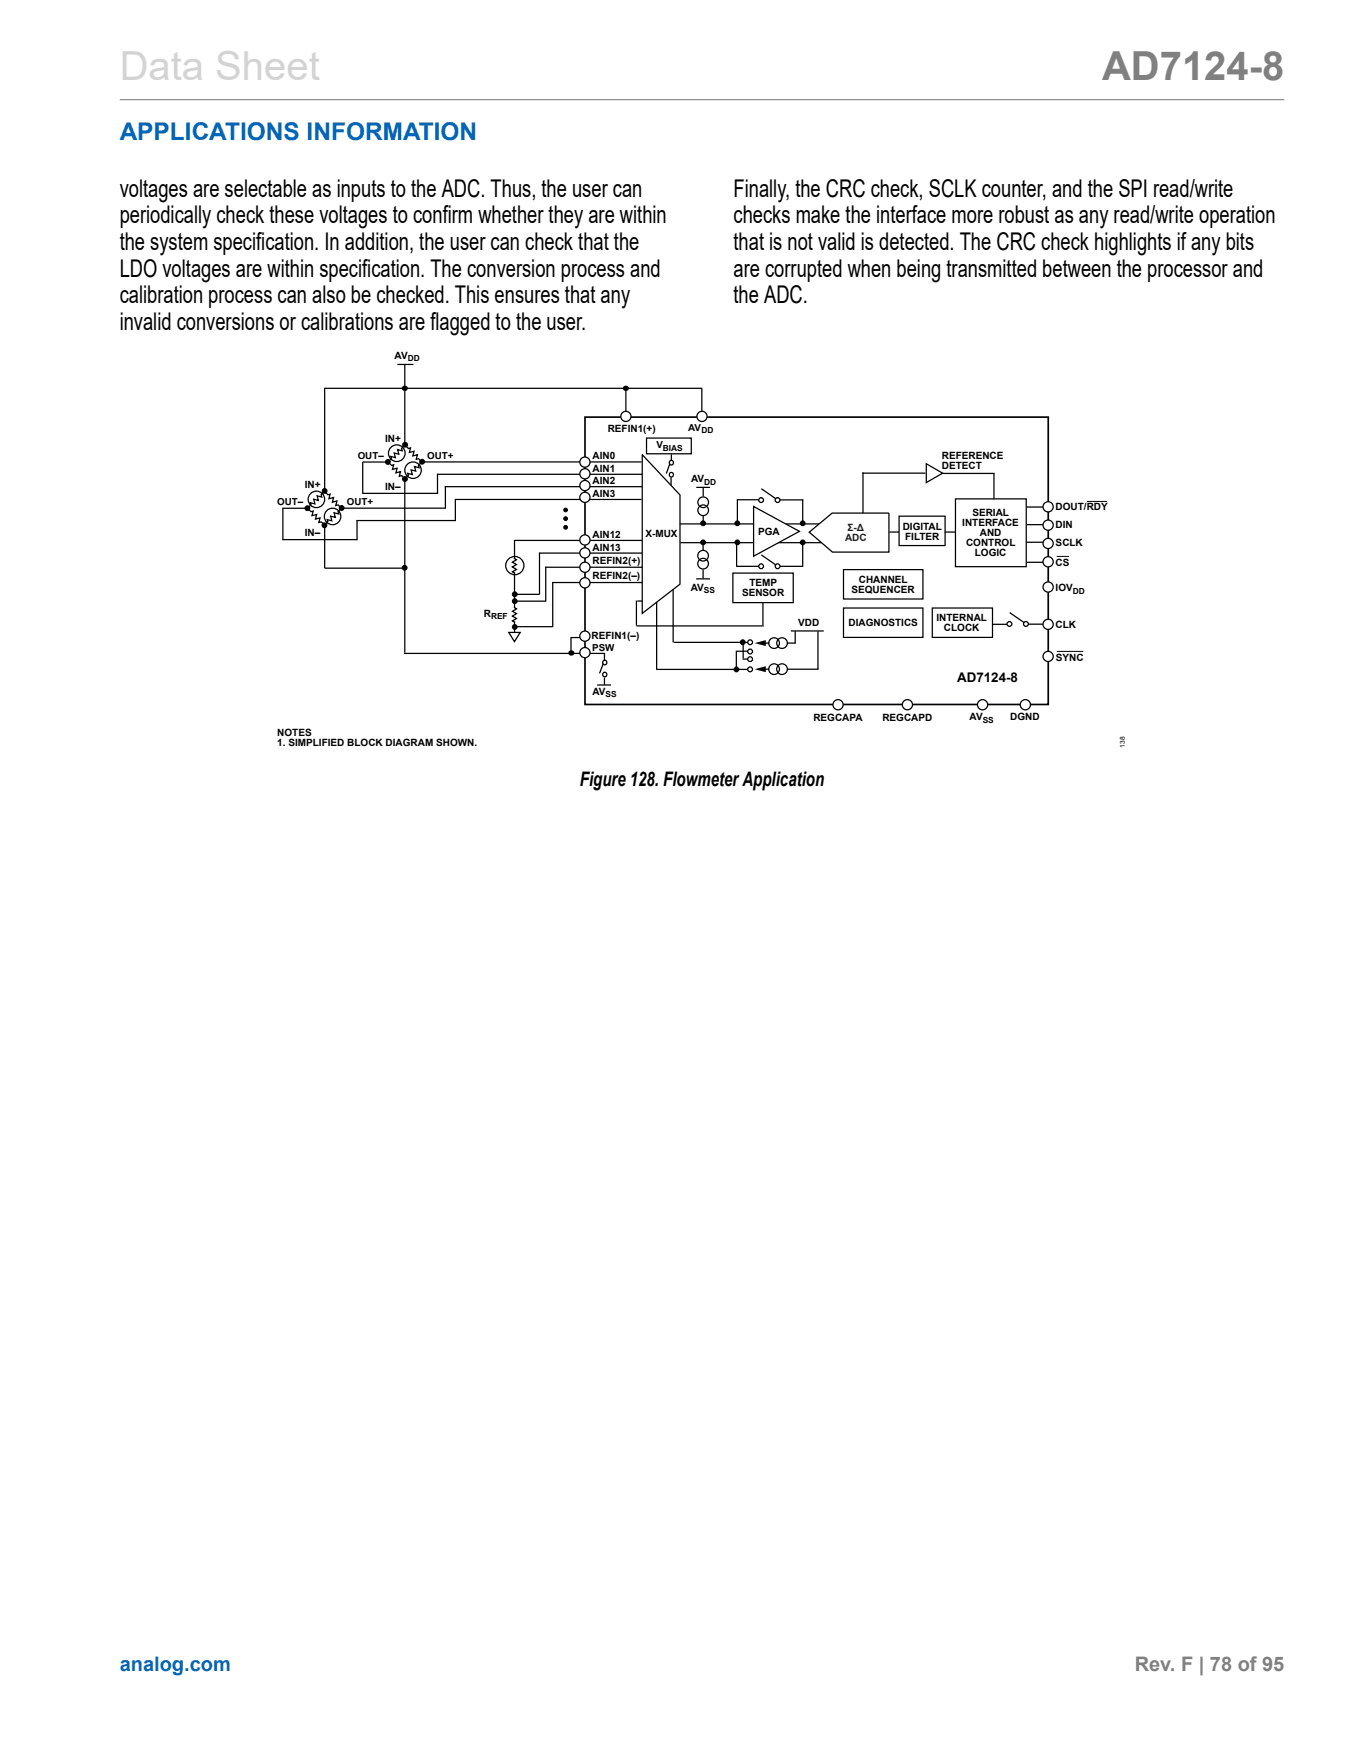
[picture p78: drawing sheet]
<svg xmlns="http://www.w3.org/2000/svg" width="216mm" height="279mm" viewBox="0 0 216 279" stroke-linecap="round" stroke-linejoin="round" font-family="sans-serif">
<defs><g id="words">
<text font-size="6.3" fill="#d3d3d3" x="19" y="12.7">Data Sheet</text>
<text font-size="6.3" fill="#808080" x="175" y="12.7">AD7124-8</text>
<text font-size="3.9" fill="#0067b8" x="19" y="22.3">APPLICATIONS INFORMATION</text>
<g font-size="3.9">
<text x="19" y="35.5">periodically check these voltages to confirm whether they are within</text>
<text x="19" y="31.2">voltages are selectable as inputs to the ADC. Thus, the user can</text>
<text x="116.4" y="31.2">Finally, the CRC check, SCLK counter, and the SPI read/write</text>
<text x="116.4" y="35.5">checks make the interface more robust as any read/write operation</text>
<text x="19" y="39.7">the system specification. In addition, the user can check that the</text>
<text x="116.4" y="39.7">that is not valid is detected. The CRC check highlights if any bits</text>
<text x="19" y="43.9">LDO voltages are within specification. The conversion process and</text>
<text x="116.4" y="43.9">are corrupted when being transmitted between the processor and</text>
<text x="19" y="48.2">calibration process can also be checked. This ensures that any</text>
<text x="19" y="52.4">invalid conversions or calibrations are flagged to the user.</text>
<text x="116.4" y="48.2">the ADC.</text>
</g>
<text font-size="3.2" x="92.1" y="124.8">Figure 128. Flowmeter Application</text>
<text font-size="3.2" fill="#0067b8" x="19" y="265.3">analog.com</text>
<text font-size="3.2" fill="#808080" x="180.1" y="265.3">Rev. F | 78 of 95</text>
<text font-size="2.1" x="152" y="108.3">AD7124-8</text>
<g font-size="1.6">
<text x="62.6" y="56.9">AV</text>
<text x="61.1" y="70.1">IN+</text>
<text x="96.5" y="68.6">REFIN1(+)</text>
<text x="48.4" y="77.5">IN+</text>
<text x="61.1" y="77.7">IN–</text>
<text x="94.1" y="74.9">AIN1</text>
<text x="94.1" y="76.9">AIN2</text>
<text x="94.1" y="72.9">AIN0</text>
<text x="109.7" y="76.6">AV</text>
<text x="149.5" y="72.9">REFERENCE</text>
<text x="149.5" y="74.5">DETECT</text>
<text x="94.1" y="78.9">AIN3</text>
<text x="152.8" y="83.6">INTERFACE</text>
<text x="154.4" y="82">SERIAL</text>
<text x="167.6" y="83.9">DIN</text>
<text x="167.6" y="81">DOUT/RDY</text>
<text x="48.4" y="85.1">IN–</text>
<text x="94.1" y="87.4">AIN13</text>
<text x="94.1" y="85.4">AIN12</text>
<text x="94.1" y="89.5">REFIN2(+)</text>
<text x="102.4" y="85.3">X-MUX</text>
<text x="120.4" y="85">PGA</text>
<text x="143.3" y="84.1">DIGITAL</text>
<text x="143.7" y="85.7">FILTER</text>
<text x="153.4" y="86.8">CONTROL</text>
<text x="154.8" y="88.3">LOGIC</text>
<text x="155.5" y="85.2">AND</text>
<text x="167.6" y="86.7">SCLK</text>
<text x="167.6" y="89.8">CS</text>
<text x="94.1" y="91.9">REFIN2(–)</text>
<text x="109.7" y="93.8">AV</text>
<text x="117.8" y="94.6">SENSOR</text>
<text x="119" y="93">TEMP</text>
<text x="135.2" y="94.1">SEQUENCER</text>
<text x="136.3" y="92.6">CHANNEL</text>
<text x="167.6" y="93.8">IOV</text>
<text x="76.8" y="97.9">R</text>
<text x="93.9" y="101.4">REFIN1(–)</text>
<text x="126.7" y="99.4">VDD</text>
<text x="134.7" y="99.4">DIAGNOSTICS</text>
<text x="148.7" y="98.7">INTERNAL</text>
<text x="149.9" y="100.2">CLOCK</text>
<text x="167.6" y="99.8">CLK</text>
<text x="167.6" y="104.9">SYNC</text>
<text x="94.1" y="110.3">AV</text>
<text x="44" y="116.8">NOTES</text>
<text x="44" y="118.4">1. SIMPLIFIED BLOCK DIAGRAM SHOWN.</text>
<text x="129.1" y="114.4">REGCAPA</text>
<text x="140.1" y="114.4">REGCAPD</text>
<text x="153.9" y="114.4">AV</text>
<text x="160.4" y="114.4">DGND</text>
</g>
<g font-size="1.6" fill="#231f20">
<text x="134.2" y="85.8">ADC</text>
<text x="134.6" y="84.2">Σ-Δ</text>
</g>
<g font-size="1.5">
<text x="104.2" y="71.1">V</text>
<text x="109.2" y="68.4">AV</text>
<text x="56.8" y="72.8">OUT–</text>
<text x="67.8" y="72.8">OUT+</text>
<text x="44" y="80.2">OUT–</text>
<text x="55.1" y="80.2">OUT+</text>
<text x="94" y="103.3">PSW</text>
</g>
<g font-size="1.3">
<text x="64.7" y="57.3">DD</text>
<text x="105.2" y="71.5">BIAS</text>
<text x="111.4" y="68.8">DD</text>
<text x="111.8" y="77">DD</text>
<text x="111.7" y="94.2">SS</text>
<text x="170.3" y="94.2">DD</text>
<text x="77.9" y="98.3">REF</text>
<text x="96.1" y="110.7">SS</text>
<text x="156" y="114.8">SS</text>
</g>
<text font-size="1.1" x="178.5" y="118.7" transform="rotate(-90 178.5 118.7)">138</text>
</g></defs>
<path d="M19 15.8h184.9" fill="none" stroke="#808080" stroke-width=".18"/>
<path d="M102.6 69.5h7.1v2.5h-7.1zM107.9 83.2h26.4" fill="none" stroke="#000" stroke-width=".2"/>
<path d="M92.9 66.2h73.5v45.6h-73.5z" fill="none" stroke="#000" stroke-width=".26"/>
<path d="M116.3 91h9.6v4.7h-9.6z" fill="#fff"/>
<path d="M116.3 91h9.6v4.7h-9.6z" fill="none" stroke="#000" stroke-width=".2"/>
<path d="M148 96.5h9.6v4.7h-9.6z" fill="#fff"/>
<path d="M148 96.5h9.6v4.7h-9.6z" fill="none" stroke="#000" stroke-width=".2"/>
<path d="M151.7 79.2h11.2v10.8h-11.2z" fill="#fff"/>
<path d="M151.7 79.2h11.2v10.8h-11.2z" fill="none" stroke="#000" stroke-width=".2"/>
<path d="M128.5 84.5l3.6-3h9v6.1h-8.9z" fill="#fff"/>
<path d="M102 72.2l5.9 6.4v14.1l-5.9 4.7zM128.5 84.5l3.6-3h9v6.1h-8.9z" fill="none" stroke="#000" stroke-width=".2"/>
<path d="M133.9 96.5h12.6v4.7h-12.6z" fill="#fff"/>
<g fill="none" stroke="#000" stroke-width=".2">
<path d="M67 73.3h34.8M69.4 75.3h32.5M72.2 79.3h29.6M110.5 77.4h2.2M117 79.3h3.5M117.1 79.2v3.7M123.3 79.4h4.2M127.4 79.3v3.8M137 75v6.5M104.2 95.5v10.8M106.9 93.5v8.5M108 86.2h22.5"/>
<path d="M110.5 91.9h2.2M116.9 89.9h3.6M116.9 86.1v3.9M123.2 89.9h4.2M127.4 86.2v3.8M133.9 96.5h12.6v4.7h-12.6zM133.9 90.4h12.6v4.7h-12.6zM141.2 84.5h1.5M142.7 81.9h7.3v4.7h-7.3zM150 84.5h1.6M157.6 99.1h2.5M162.9 80.5h3.2"/>
<path d="M162.9 86.1h3.2M163 83.3h3.1M163 89.3h3.1M104.2 106.3h14.7M107 102h12M116.8 103.4h2.2M116.9 103.5v2.7M117.9 104.6h1M118 101.9v2.6M125.6 100.2h5.2M126.2 100.2v2M129.8 100.2v6.1"/>
</g>
<path d="M172.6 79.6h3.1M167.8 88.3h1.9" fill="none" stroke="#000" stroke-width=".16"/>
<circle cx="106.6" cy="75.3" r=".35" fill="#fff"/>
<circle cx="106.6" cy="75.3" r=".35" fill="none" stroke="#000" stroke-width=".2"/>
<circle cx="106.6" cy="73.4" r=".36" fill="#fff"/>
<g fill="none" stroke="#000" stroke-width=".2">
<path d="M70.6 77.3h31.3M106.3 73.6l-.5 1.6M106.5 75.8v1.3M106.6 72.1v1.1M136.9 75.1h10M149.5 75.2h8.4M157.8 75.2v4M81.6 85.8h20.3M85.6 87.8h16.3M86.6 90h15.4M87.7 92.5h14.3M101 95.3v4"/>
<path d="M101.1 99.4h20.1M101.2 95.4h.8M121.1 95.6v3.7M162.6 99.1h3.2M64.1 103.7h31.9"/>
<circle cx="106.6" cy="73.4" r=".36"/>
</g>
<path d="M167.8 103.4h4.2" fill="none" stroke="#000" stroke-width=".16"/>
<circle cx="96" cy="107.1" r=".36" fill="#fff"/>
<circle cx="96" cy="107.1" r=".36" fill="none" stroke="#000" stroke-width=".2"/>
<circle cx="96" cy="105.2" r=".36" fill="#fff"/>
<g fill="none" stroke="#000" stroke-width=".2">
<path d="M63.1 57.9h2.5M64.3 57.9v12.5M51.5 61.6h60M51.5 61.6v16.2M57.6 78.3h11.9M61.6 73.3h-4v5.1M64.3 76.4v27.2M69.5 75.2v3.2M70.7 77.2v3.5M72.3 79.2v3.4M99.4 61.6v4.2M111.4 61.6v4.3"/>
<path d="M51.5 83.3v6.9h12.7M81.6 99.5h6.1M81.7 85.7v14.8M81.8 94.4h3.8M81.8 95.4h4.8M85.6 87.7v6.7M86.6 89.9v5.6M87.7 92.4v7.2M90.6 101.2h1.9M90.6 101.2v2.5M94.8 108.7h2.2M95.8 105.3l-.6 1.6"/>
<path d="M96 103.7v1.2M96 107.6v1.1"/>
<circle cx="64.3" cy="61.7" r=".36"/>
<circle cx="99.4" cy="61.7" r=".36"/>
<circle cx="90.7" cy="103.7" r=".36"/>
<circle cx="96" cy="105.2" r=".36"/>
</g>
<g fill="#000">
<circle cx="64.3" cy="61.7" r=".36"/>
<circle cx="99.4" cy="61.7" r=".36"/>
<circle cx="90.7" cy="103.7" r=".36"/>
</g>
<path d="M63.8 70.9l.1 .3-1.6 1.7-.2-.3z" fill="#fff"/>
<path d="M64.3 70.7l-.5 .5 .1 .4-.8-.2 .2 .7-.7-.2 .2 .8-.8-.2 .1 .3-.5 .5" fill="none" stroke="#000" stroke-width=".2"/>
<path d="M66.5 73.6l.1 .3-1.6 1.7-.2-.3z" fill="#fff"/>
<path d="M66.9 73.4l-.5 .5 .1 .4-.7-.2 .2 .7-.7-.2 .2 .7-.8-.2 .1 .4-.5 .5" fill="none" stroke="#000" stroke-width=".2"/>
<path d="M51 78.3l.2 .3-1.7 1.6-.2-.3z" fill="#fff"/>
<path d="M51.5 78l-.5 .5 .1 .4-.8-.2 .2 .7-.7-.1 .2 .7-.7-.2 .1 .3-.6 .6" fill="none" stroke="#000" stroke-width=".2"/>
<path d="M52 82.6l1.7-1.7 .1 .4-1.6 1.6z" fill="#fff"/>
<path d="M54.2 80.7l-.5 .5 .1 .4-.8-.2 .2 .7-.7-.2 .2 .8-.8-.2 .1 .3-.5 .5" fill="none" stroke="#000" stroke-width=".2"/>
<path d="M64.7 71.3l.4-.1 1.6 1.6-.3 .2z" fill="#fff"/>
<path d="M64.3 70.7l.5 .5 .4-.1-.2 .7 .7-.2-.2 .8 .8-.2-.2 .7 .4-.1 .5 .5" fill="none" stroke="#000" stroke-width=".2"/>
<path d="M62.1 74l.3-.1 1.6 1.6-.3 .2z" fill="#fff"/>
<path d="M61.6 73.4l.6 .5 .3-.1-.2 .7 .7-.2-.1 .8 .7-.2-.2 .7 .4-.1 .5 .5M44.8 80.7h4M44.8 85.7h11.9M44.9 80.7v5M54.2 80.7h16.6M56.6 82.6h15.8M56.7 82.6v3.2" fill="none" stroke="#000" stroke-width=".2"/>
<path d="M52 78.7l.3-.2 1.6 1.7-.3 .1z" fill="#fff"/>
<path d="M51.5 78l.6 .5 .3-.1-.2 .8 .8-.2-.2 .7 .7-.2-.2 .8 .4-.1 .5 .5" fill="none" stroke="#000" stroke-width=".2"/>
<path d="M49.3 81.4l.3-.2 1.7 1.7-.4 .1z" fill="#fff"/>
<g fill="none" stroke="#000" stroke-width=".2">
<path d="M48.9 80.7l.5 .5 .3-.1-.2 .8 .8-.2-.2 .7 .7-.2-.2 .7 .4-.1 .5 .5"/>
<circle cx="50.2" cy="79.3" r="1.31"/>
<circle cx="63" cy="71.9" r="1.32"/>
<circle cx="65.6" cy="74.6" r="1.31"/>
<circle cx="52.8" cy="82" r="1.31"/>
</g>
<g fill="#000">
<circle cx="51.5" cy="77.9" r=".38"/>
<circle cx="61.6" cy="73.3" r=".38"/>
<circle cx="64.3" cy="76" r=".38"/>
<circle cx="64.3" cy="70.6" r=".38"/>
<circle cx="67" cy="73.3" r=".38"/>
<circle cx="48.8" cy="80.7" r=".38"/>
<circle cx="51.5" cy="83.4" r=".38"/>
<circle cx="54.2" cy="80.6" r=".38"/>
</g>
<g fill="none" stroke="#000" stroke-width=".16">
<circle cx="51.5" cy="77.9" r=".38"/>
<circle cx="61.6" cy="73.3" r=".38"/>
<circle cx="64.3" cy="76" r=".38"/>
<circle cx="64.3" cy="70.6" r=".38"/>
<circle cx="67" cy="73.3" r=".38"/>
<circle cx="48.8" cy="80.7" r=".38"/>
<circle cx="51.5" cy="83.4" r=".38"/>
<circle cx="54.2" cy="80.6" r=".38"/>
</g>
<g fill="#fff" stroke="#000" stroke-width=".2">
<circle cx="92.9" cy="73.4" r=".81"/>
<circle cx="92.9" cy="75.2" r=".81"/>
<circle cx="92.9" cy="77.1" r=".81"/>
<circle cx="92.9" cy="79" r=".81"/>
<circle cx="92.9" cy="85.7" r=".81"/>
<circle cx="92.9" cy="87.8" r=".81"/>
<circle cx="92.9" cy="90.1" r=".81"/>
<circle cx="92.9" cy="92.5" r=".81"/>
</g>
<circle cx="81.7" cy="89.8" r="1.45" fill="none" stroke="#000" stroke-width=".2"/>
<g fill="#fff" stroke="#000" stroke-width=".2">
<circle cx="92.9" cy="101" r=".81"/>
<circle cx="92.9" cy="103.6" r=".81"/>
</g>
<g fill="#000">
<circle cx="81.7" cy="99.5" r=".38"/>
<circle cx="81.7" cy="95.4" r=".38"/>
<circle cx="81.7" cy="94.3" r=".38"/>
</g>
<g fill="none" stroke="#000" stroke-width=".16">
<circle cx="81.7" cy="99.5" r=".38"/>
<circle cx="81.7" cy="95.4" r=".38"/>
<circle cx="81.7" cy="94.3" r=".38"/>
</g>
<path d="M81.5 88.6l.3 .2v2.1l-.3-.1z" fill="#fff"/>
<path d="M81.7 88.6l.3 .3-.7 .3 .7 .4-.7 .4 .7 .4-.7 .4 .4 .3" fill="none" stroke="#000" stroke-width=".2"/>
<path d="M81.5 96.4l.3 .2v2.1l-.3-.1z" fill="#fff"/>
<path d="M81.7 96.4l.3 .3-.7 .3 .7 .4-.7 .4 .7 .4-.7 .4 .4 .2" fill="none" stroke="#000" stroke-width=".2"/>
<path d="M80.8 100.4h1.8l-.9 1.5z" fill-rule="evenodd" fill="#fff" stroke="#000" stroke-width=".2"/>
<g fill="none" stroke="#000" stroke-width=".2">
<path d="M111.6 77.5v1.2M111.6 86.1v1.2M111.6 90.5v1.3M111.6 81.9v1.2M121.2 102.1h.9M121.2 106.2h.9M125 102.1h1.2M125.1 106.2h4.7"/>
<circle cx="111.6" cy="79.7" r=".85"/>
<circle cx="111.6" cy="88.2" r=".85"/>
<circle cx="111.6" cy="89.5" r=".85"/>
<circle cx="111.6" cy="81" r=".85"/>
<circle cx="122.9" cy="102.1" r=".85"/>
<circle cx="122.9" cy="106.2" r=".85"/>
<circle cx="124.1" cy="102.1" r=".85"/>
<circle cx="124.1" cy="106.2" r=".85"/>
</g>
<g fill="#000">
<path d="M119.8 102.1l1.8-.5v1zM119.8 106.2l1.8-.4v.9z"/>
<circle cx="111.6" cy="86.1" r=".38"/>
<circle cx="111.6" cy="83.1" r=".38"/>
<circle cx="117.1" cy="83.1" r=".38"/>
<circle cx="117.1" cy="86.1" r=".38"/>
<circle cx="127.4" cy="86.1" r=".38"/>
<circle cx="127.4" cy="83.1" r=".38"/>
</g>
<g fill="none" stroke="#000" stroke-width=".16">
<circle cx="111.6" cy="86.1" r=".38"/>
<circle cx="111.6" cy="83.1" r=".38"/>
<circle cx="117.1" cy="83.1" r=".38"/>
<circle cx="117.1" cy="86.1" r=".38"/>
<circle cx="127.4" cy="86.1" r=".38"/>
<circle cx="127.4" cy="83.1" r=".38"/>
</g>
<path d="M119.6 80.4l7.3 4-7.3 3.9z" fill="#fff"/>
<path d="M119.6 80.4l7.3 4-7.3 3.9z" fill="none" stroke="#000" stroke-width=".2"/>
<circle cx="120.8" cy="79.4" r=".38" fill="#fff" stroke="#000" stroke-width=".2"/>
<path d="M120.9 77.6l2.2 1.5" fill="none" stroke="#000" stroke-width=".2"/>
<g fill="#fff" stroke="#000" stroke-width=".2">
<circle cx="123.4" cy="79.4" r=".38"/>
<circle cx="160.3" cy="99.1" r=".38"/>
</g>
<path d="M160.4 97.3l2.1 1.5" fill="none" stroke="#000" stroke-width=".2"/>
<g fill="#fff" stroke="#000" stroke-width=".2">
<circle cx="162.9" cy="99.1" r=".38"/>
<circle cx="120.8" cy="89.9" r=".38"/>
</g>
<path d="M120.9 88.1l2.2 1.5" fill="none" stroke="#000" stroke-width=".2"/>
<circle cx="123.4" cy="89.9" r=".38" fill="#fff" stroke="#000" stroke-width=".2"/>
<path d="M147 73.6l2.6 1.5-2.6 1.5z" fill="#fff"/>
<path d="M147 73.6l2.6 1.5-2.6 1.5z" fill="none" stroke="#000" stroke-width=".2"/>
<g fill="#fff" stroke="#000" stroke-width=".2">
<circle cx="166.4" cy="80.5" r=".81"/>
<circle cx="166.4" cy="83.4" r=".81"/>
<circle cx="166.4" cy="86.3" r=".81"/>
<circle cx="166.4" cy="89.2" r=".81"/>
<circle cx="166.4" cy="93.2" r=".81"/>
<circle cx="166.4" cy="99.1" r=".81"/>
<circle cx="166.4" cy="104.2" r=".81"/>
<circle cx="162.8" cy="111.9" r=".81"/>
<circle cx="156" cy="111.9" r=".81"/>
<circle cx="144.1" cy="111.9" r=".81"/>
<circle cx="133" cy="111.9" r=".81"/>
<circle cx="111.4" cy="66.1" r=".81"/>
<circle cx="99.4" cy="66.1" r=".81"/>
<circle cx="119.1" cy="102" r=".38"/>
<circle cx="119.1" cy="103.4" r=".38"/>
<circle cx="119.1" cy="104.6" r=".38"/>
<circle cx="119.1" cy="106.3" r=".38"/>
</g>
<g fill="#000">
<circle cx="64.2" cy="90.1" r=".38"/>
<circle cx="89.8" cy="82.3" r=".3"/>
<circle cx="89.8" cy="81" r=".3"/>
<circle cx="89.8" cy="83.7" r=".3"/>
<circle cx="116.9" cy="106.3" r=".38"/>
<circle cx="117.9" cy="102" r=".38"/>
</g>
<g fill="none" stroke="#000" stroke-width=".16">
<circle cx="64.2" cy="90.1" r=".38"/>
<circle cx="89.8" cy="82.3" r=".3"/>
<circle cx="89.8" cy="81" r=".3"/>
<circle cx="89.8" cy="83.7" r=".3"/>
<circle cx="116.9" cy="106.3" r=".38"/>
<circle cx="117.9" cy="102" r=".38"/>
</g>
<use href="#words"/>
</svg>
